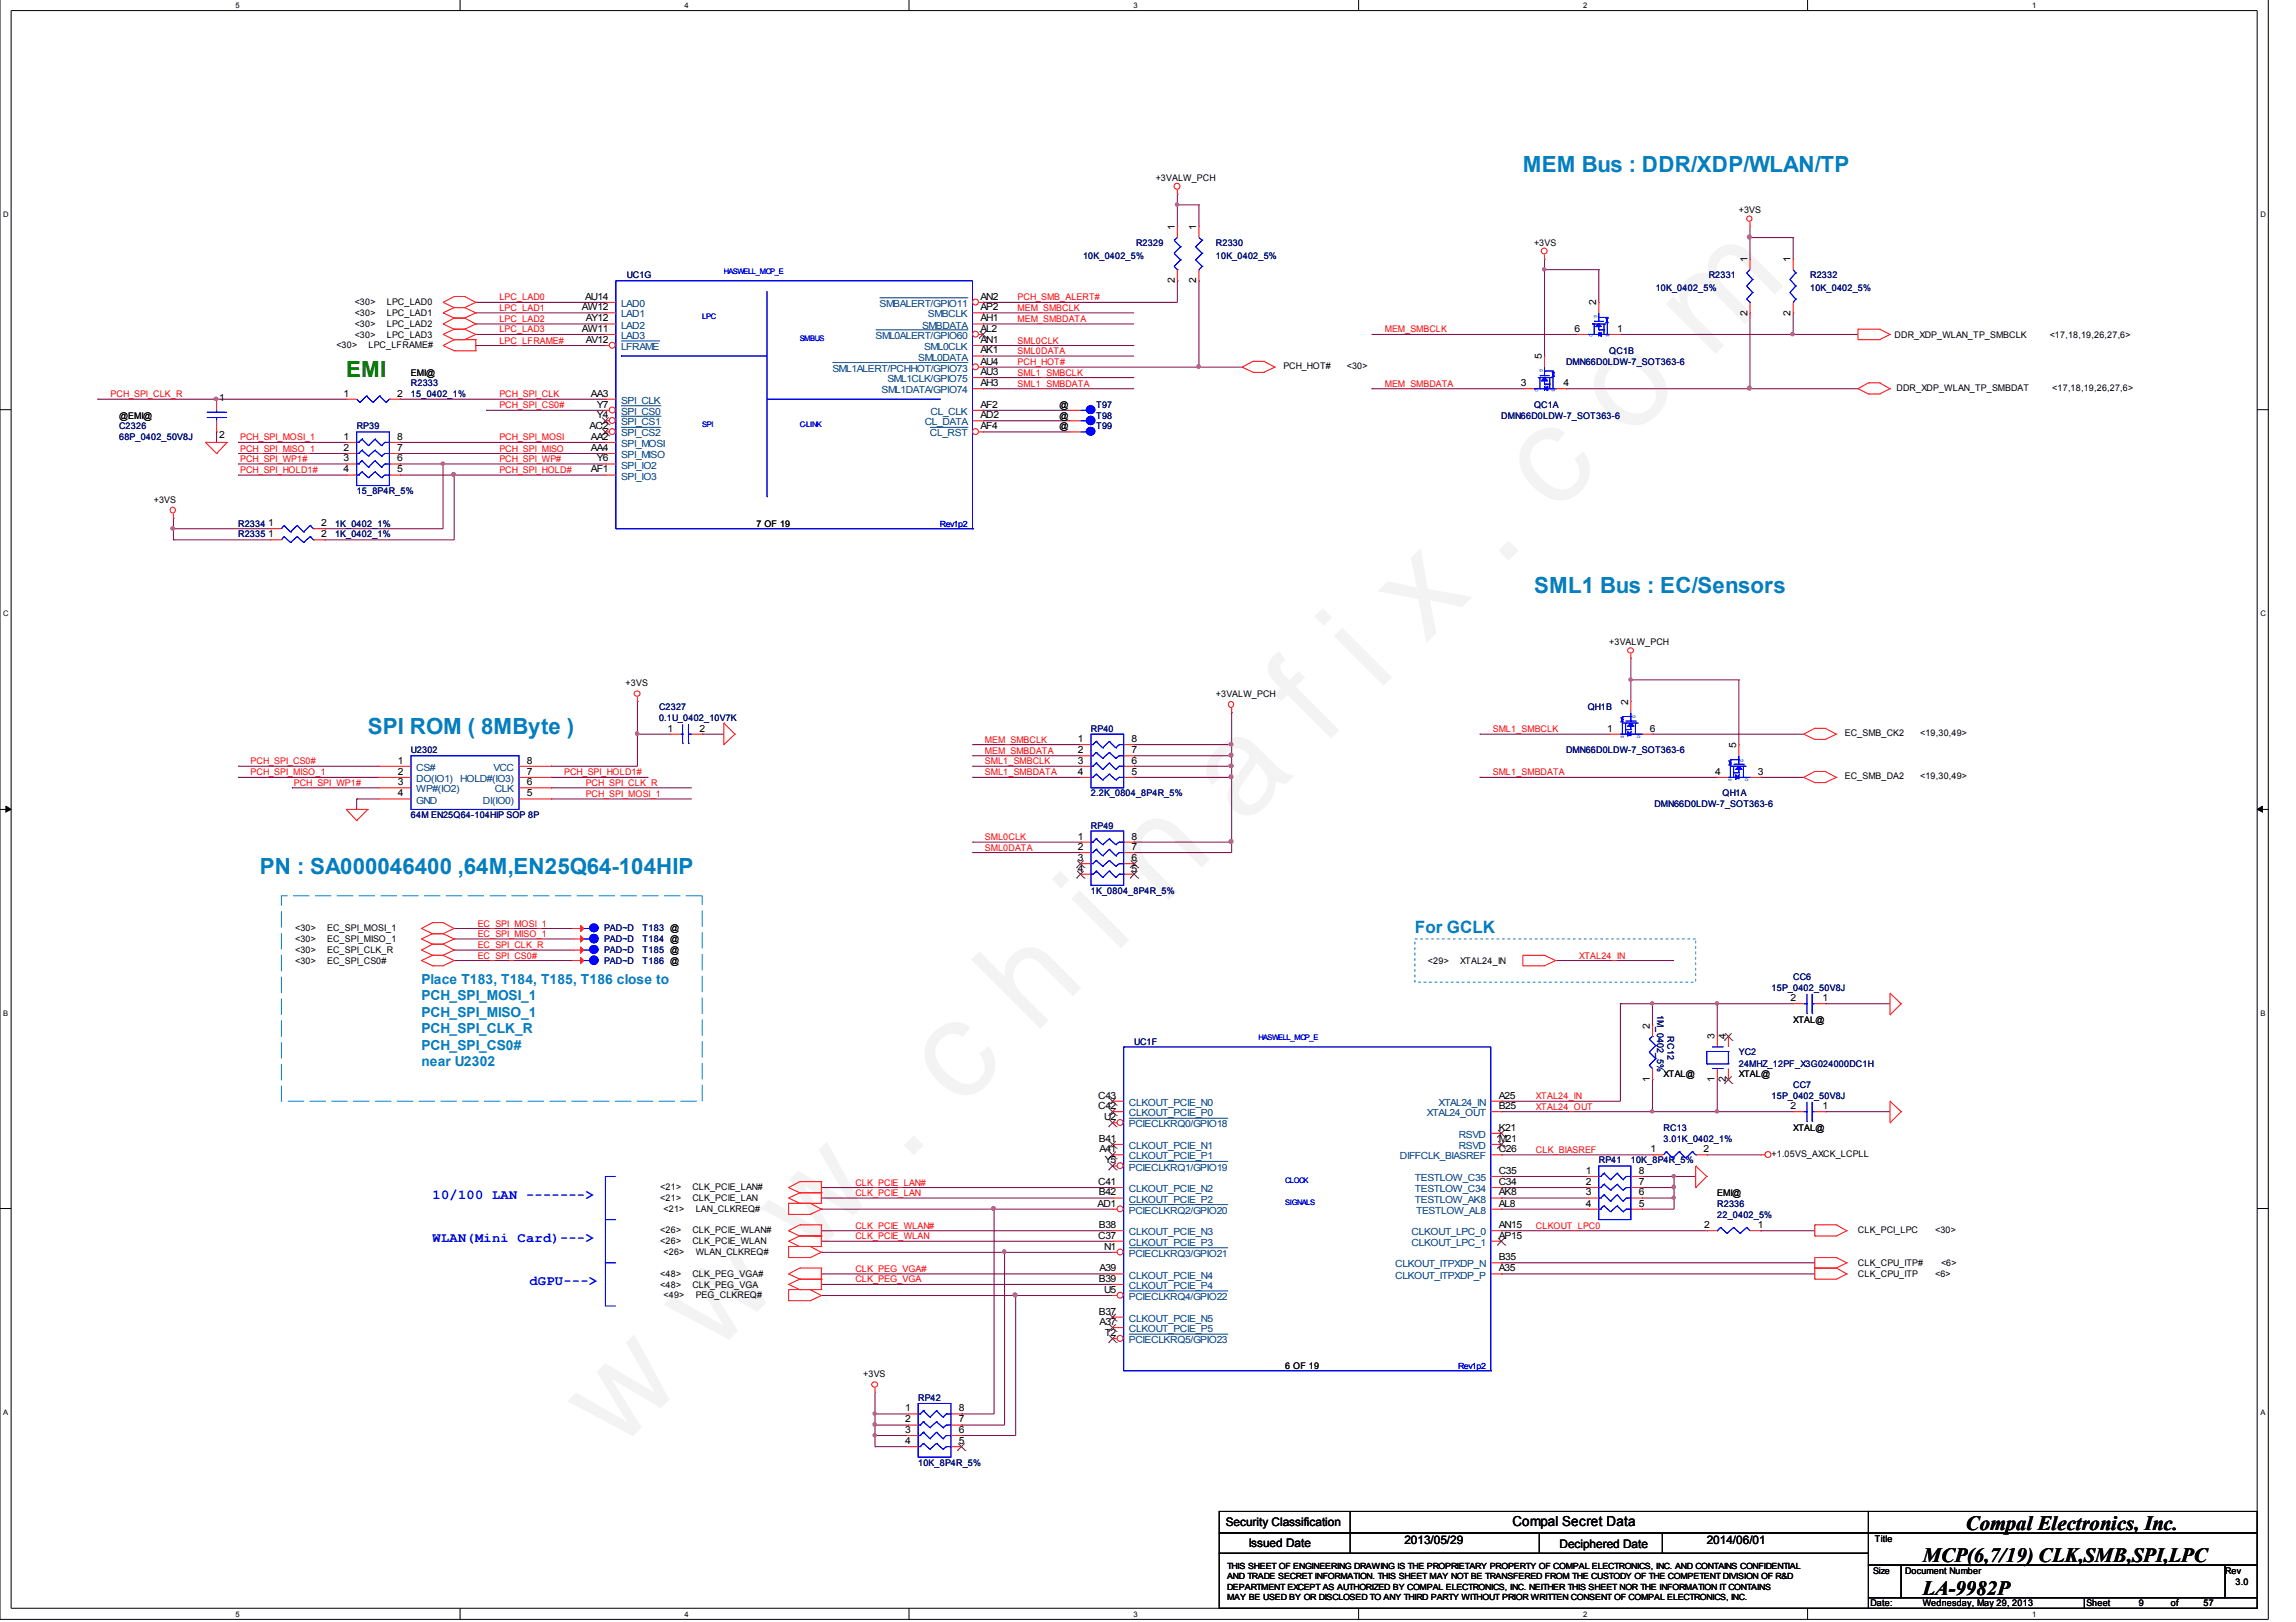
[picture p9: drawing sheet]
<svg xmlns="http://www.w3.org/2000/svg" width="297mm" height="210mm" viewBox="0 0 297 210" stroke-linecap="round" stroke-linejoin="round" font-family="sans-serif">
<defs><g id="words">
<text font-size="17.6" fill="#f0f" x="79.7" y="188" transform="rotate(-45 79.7 188)">w w w . c h i n a f i x . c o m</text>
<g font-size="2.9" fill="#0080c0">
<text x="197" y="22.3">MEM Bus : DDR/XDP/WLAN/TP</text>
<text x="198.5" y="76.7">SML1 Bus : EC/Sensors</text>
<text x="47.6" y="94.9">SPI ROM ( 8MByte )</text>
<text x="33.6" y="113">PN : SA000046400 ,64M,EN25Q64-104HIP</text>
</g>
<text font-size="2.9" fill="#008000" x="44.8" y="48.8">EMI</text>
<g font-size="2.6">
<text x="248.8" y="202.2">MCP(6,7/19) CLK,SMB,SPI,LPC</text>
<text x="254.3" y="198">Compal Electronics, Inc.</text>
<text x="248.8" y="206.4">LA-9982P</text>
</g>
<text font-size="2.2" fill="#0080c0" x="183" y="120.7">For GCLK</text>
<g font-size="1.8" fill="#0080c0">
<text x="54.5" y="127.4">Place T183, T184, T185, T186 close to</text>
<text x="54.5" y="129.5">PCH_SPI_MOSI_1</text>
<text x="54.5" y="131.6">PCH_SPI_MISO_1</text>
<text x="54.5" y="133.7">PCH_SPI_CLK_R</text>
<text x="54.5" y="135.8">PCH_SPI_CS0#</text>
<text x="54.5" y="137.9">near U2302</text>
</g>
<g font-size="1.8" fill="#00f">
<text x="56" y="155.1">10/100 LAN -------&gt;</text>
<text x="56" y="160.7">WLAN(Mini Card)---&gt;</text>
<text x="68.5" y="166.3">dGPU---&gt;</text>
</g>
<text font-size="1.8" x="195.7" y="197.5">Compal Secret Data</text>
<g font-size="1.5">
<text x="158.6" y="197.5">Security Classification</text>
<text x="161.5" y="200.2">Issued Date</text>
<text x="181.7" y="199.8">2013/05/29</text>
<text x="201.8" y="200.3">Deciphered Date</text>
<text x="220.8" y="199.8">2014/06/01</text>
</g>
<g font-size="1.3">
<text x="152" y="29.7" transform="rotate(-90 152 29.7)">1</text>
<text x="154.8" y="29.7" transform="rotate(-90 154.8 29.7)">1</text>
<text x="226.1" y="33.9" transform="rotate(-90 226.1 33.9)">1</text>
<text x="231.6" y="33.9" transform="rotate(-90 231.6 33.9)">1</text>
<text x="75.3" y="40.1">AW12</text>
<text x="75.7" y="38.8">AU14</text>
<text x="75.8" y="41.6">AY12</text>
<text x="126.8" y="41.6">AH1</text>
<text x="126.8" y="40.1">AP2</text>
<text x="126.8" y="38.8">AN2</text>
<text x="152" y="36.7" transform="rotate(-90 152 36.7)">2</text>
<text x="154.8" y="36.7" transform="rotate(-90 154.8 36.7)">2</text>
<text x="206.5" y="39.5" transform="rotate(-90 206.5 39.5)">2</text>
<text x="226.1" y="40.9" transform="rotate(-90 226.1 40.9)">2</text>
<text x="231.6" y="40.9" transform="rotate(-90 231.6 40.9)">2</text>
<text x="75.3" y="42.9">AW11</text>
<text x="75.8" y="44.4">AV12</text>
<text x="126.8" y="45.7">AK1</text>
<text x="126.8" y="44.4">AN1</text>
<text x="126.8" y="42.9">AL2</text>
<text x="126.8" y="47.2">AU4</text>
<text x="199.5" y="46.5" transform="rotate(-90 199.5 46.5)">5</text>
<text x="203.7" y="42.9">6</text>
<text x="209.2" y="42.9">1</text>
<text x="28.4" y="51.8">1</text>
<text x="44.4" y="51.3">1</text>
<text x="51.4" y="51.3">2</text>
<text x="76.5" y="51.3">AA3</text>
<text x="77.2" y="52.8">Y7</text>
<text x="126.8" y="50">AH3</text>
<text x="126.8" y="52.8">AF2</text>
<text x="126.8" y="48.5">AU3</text>
<text x="196.8" y="50">3</text>
<text x="202.3" y="50">4</text>
<text x="28.4" y="56.7">2</text>
<text x="44.4" y="56.9">1</text>
<text x="44.4" y="58.3">2</text>
<text x="44.4" y="59.7">3</text>
<text x="51.4" y="56.9">8</text>
<text x="51.4" y="58.3">7</text>
<text x="51.4" y="59.7">6</text>
<text x="76.3" y="55.6">AC2</text>
<text x="76.5" y="56.9">AA2</text>
<text x="76.5" y="58.3">AA4</text>
<text x="77.2" y="59.7">Y6</text>
<text x="77.2" y="54.1">Y4</text>
<text x="126.8" y="54.1">AD2</text>
<text x="126.8" y="55.6">AF4</text>
<text x="44.4" y="61.1">4</text>
<text x="51.4" y="61.1">5</text>
<text x="76.5" y="61.1">AF1</text>
<text x="34.7" y="68.1">1</text>
<text x="34.7" y="69.5">1</text>
<text x="41.6" y="68.1">2</text>
<text x="41.6" y="69.5">2</text>
<text x="86.4" y="94.7">1</text>
<text x="90.5" y="94.7">2</text>
<text x="207.9" y="94.7">1</text>
<text x="210.7" y="91.2" transform="rotate(-90 210.7 91.2)">2</text>
<text x="213.4" y="94.7">6</text>
<text x="51.5" y="98.8">1</text>
<text x="51.5" y="100.3">2</text>
<text x="51.5" y="101.6">3</text>
<text x="68.2" y="98.8">8</text>
<text x="68.2" y="101.6">6</text>
<text x="68.2" y="100.3">7</text>
<text x="139.4" y="96">1</text>
<text x="139.4" y="97.5">2</text>
<text x="139.4" y="98.8">3</text>
<text x="139.4" y="100.3">4</text>
<text x="146.4" y="96">8</text>
<text x="146.4" y="97.5">7</text>
<text x="146.4" y="98.8">6</text>
<text x="146.4" y="100.3">5</text>
<text x="221.9" y="100.3">4</text>
<text x="224.6" y="96.8" transform="rotate(-90 224.6 96.8)">5</text>
<text x="227.4" y="100.3">3</text>
<text x="51.5" y="103.1">4</text>
<text x="68.2" y="103.1">5</text>
<text x="139.4" y="108.6">1</text>
<text x="139.4" y="110">2</text>
<text x="139.4" y="111.4">3</text>
<text x="139.4" y="112.8">4</text>
<text x="146.4" y="108.6">8</text>
<text x="146.4" y="110">7</text>
<text x="146.4" y="111.4">6</text>
<text x="146.4" y="112.8">5</text>
<text x="231.6" y="129.6">2</text>
<text x="235.8" y="129.6">1</text>
<text x="213.4" y="133.1" transform="rotate(-90 213.4 133.1)">2</text>
<text x="221.8" y="134.5" transform="rotate(-90 221.8 134.5)">3</text>
<text x="223.3" y="134.5" transform="rotate(-90 223.3 134.5)">4</text>
<text x="142.1" y="143.5">C42</text>
<text x="142.1" y="142.2">C43</text>
<text x="193.9" y="142.2">A25</text>
<text x="193.9" y="143.5">B25</text>
<text x="213.4" y="140.1" transform="rotate(-90 213.4 140.1)">1</text>
<text x="221.8" y="140.1" transform="rotate(-90 221.8 140.1)">1</text>
<text x="223.3" y="140.1" transform="rotate(-90 223.3 140.1)">2</text>
<text x="231.6" y="143.5">2</text>
<text x="235.8" y="143.5">1</text>
<text x="142.2" y="147.8">B41</text>
<text x="142.2" y="149.1">A41</text>
<text x="142.8" y="145">U2</text>
<text x="193.9" y="149.1">C26</text>
<text x="193.9" y="146.3">K21</text>
<text x="193.9" y="147.8">M21</text>
<text x="213.5" y="149.1">1</text>
<text x="220.4" y="149.1">2</text>
<text x="142.1" y="153.3">C41</text>
<text x="142.2" y="154.7">B42</text>
<text x="142.9" y="150.6">Y5</text>
<text x="193.9" y="151.9">C35</text>
<text x="193.9" y="153.3">C34</text>
<text x="193.9" y="154.7">AK8</text>
<text x="205.1" y="151.9">1</text>
<text x="205.1" y="153.3">2</text>
<text x="205.1" y="154.7">3</text>
<text x="212" y="151.9">8</text>
<text x="212" y="153.3">7</text>
<text x="212" y="154.7">6</text>
<text x="142" y="156.1">AD1</text>
<text x="142.1" y="160.3">C37</text>
<text x="142.2" y="158.9">B38</text>
<text x="142.8" y="161.7">N1</text>
<text x="193.9" y="160.3">AP15</text>
<text x="193.9" y="158.9">AN15</text>
<text x="193.9" y="156.1">AL8</text>
<text x="205.1" y="156.1">4</text>
<text x="212" y="156.1">5</text>
<text x="220.5" y="158.9">2</text>
<text x="227.4" y="158.9">1</text>
<text x="142.2" y="165.9">B39</text>
<text x="142.2" y="164.5">A39</text>
<text x="142.8" y="167.3">U5</text>
<text x="193.9" y="164.5">A35</text>
<text x="193.9" y="163.1">B35</text>
<text x="142.2" y="170.1">B37</text>
<text x="142.2" y="171.5">A37</text>
<text x="142.9" y="172.9">T2</text>
<text x="117.1" y="182.6">1</text>
<text x="117.1" y="184.1">2</text>
<text x="117.1" y="185.4">3</text>
<text x="124" y="182.6">8</text>
<text x="124" y="184.1">7</text>
<text x="124" y="185.4">6</text>
<text x="117.1" y="186.9">4</text>
<text x="124" y="186.9">5</text>
</g>
<g font-size="1.3" fill="#004080">
<text x="80.3" y="39.7">LAD0</text>
<text x="80.3" y="41.1">LAD1</text>
<text x="113.8" y="39.7">SMBALERT/GPIO11</text>
<text x="120.1" y="41.1">SMBCLK</text>
<text x="80.3" y="42.5">LAD2</text>
<text x="80.3" y="43.9">LAD3</text>
<text x="80.3" y="45.3">LFRAME</text>
<text x="113.3" y="43.9">SML0ALERT/GPIO60</text>
<text x="118.8" y="46.7">SML0DATA</text>
<text x="119.3" y="42.5">SMBDATA</text>
<text x="119.5" y="45.3">SML0CLK</text>
<text x="80.3" y="53.7">SPI_CS0</text>
<text x="80.3" y="52.3">SPI_CLK</text>
<text x="107.7" y="48.1">SML1ALERT/PCHHOT/GPIO73</text>
<text x="114" y="50.9">SML1DATA/GPIO74</text>
<text x="114.8" y="49.5">SML1CLK/GPIO75</text>
<text x="120.4" y="53.7">CL_CLK</text>
<text x="80.3" y="55">SPI_CS1</text>
<text x="80.3" y="56.5">SPI_CS2</text>
<text x="80.3" y="57.8">SPI_MOSI</text>
<text x="80.3" y="59.3">SPI_MISO</text>
<text x="119.6" y="55">CL_DATA</text>
<text x="120.3" y="56.5">CL_RST</text>
<text x="80.3" y="60.6">SPI_IO2</text>
<text x="80.3" y="62.1">SPI_IO3</text>
<text x="53.8" y="99.8">CS#</text>
<text x="53.8" y="101.2">DO(IO1)</text>
<text x="59.5" y="101.2">HOLD#(IO3)</text>
<text x="63.8" y="99.8">VCC</text>
<text x="53.8" y="102.5">WP#(IO2)</text>
<text x="53.8" y="104">GND</text>
<text x="62.5" y="104">DI(IO0)</text>
<text x="64" y="102.5">CLK</text>
<text x="146" y="143.1">CLKOUT_PCIE_N0</text>
<text x="186.1" y="143.1">XTAL24_IN</text>
<text x="146" y="145.9">PCIECLKRQ0/GPIO18</text>
<text x="146" y="148.7">CLKOUT_PCIE_N1</text>
<text x="146" y="144.5">CLKOUT_PCIE_P0</text>
<text x="184.6" y="144.5">XTAL24_OUT</text>
<text x="188.7" y="147.2">RSVD</text>
<text x="188.7" y="148.7">RSVD</text>
<text x="146" y="150">CLKOUT_PCIE_P1</text>
<text x="146" y="151.5">PCIECLKRQ1/GPIO19</text>
<text x="146" y="154.3">CLKOUT_PCIE_N2</text>
<text x="146" y="155.6">CLKOUT_PCIE_P2</text>
<text x="181.1" y="150">DIFFCLK_BIASREF</text>
<text x="183" y="152.8">TESTLOW_C35</text>
<text x="183" y="154.3">TESTLOW_C34</text>
<text x="183" y="155.6">TESTLOW_AK8</text>
<text x="146" y="161.2">CLKOUT_PCIE_P3</text>
<text x="146" y="159.9">CLKOUT_PCIE_N3</text>
<text x="146" y="157.1">PCIECLKRQ2/GPIO20</text>
<text x="182.6" y="161.2">CLKOUT_LPC_1</text>
<text x="182.6" y="159.9">CLKOUT_LPC_0</text>
<text x="183.2" y="157.1">TESTLOW_AL8</text>
<text x="146" y="165.5">CLKOUT_PCIE_N4</text>
<text x="146" y="166.8">CLKOUT_PCIE_P4</text>
<text x="146" y="162.7">PCIECLKRQ3/GPIO21</text>
<text x="180.5" y="165.5">CLKOUT_ITPXDP_P</text>
<text x="180.5" y="164">CLKOUT_ITPXDP_N</text>
<text x="146" y="173.8">PCIECLKRQ5/GPIO23</text>
<text x="146" y="172.4">CLKOUT_PCIE_P5</text>
<text x="146" y="171">CLKOUT_PCIE_N5</text>
<text x="146" y="168.2">PCIECLKRQ4/GPIO22</text>
</g>
<g font-size="1.2">
<text x="149.5" y="23.5">+3VALW_PCH</text>
<text x="225" y="27.6">+3VS</text>
<text x="198.5" y="31.8">+3VS</text>
<text x="45.9" y="39.5">&lt;30&gt;</text>
<text x="45.9" y="40.9">&lt;30&gt;</text>
<text x="50" y="39.5">LPC_LAD0</text>
<text x="50" y="40.9">LPC_LAD1</text>
<text x="43.5" y="45.1">&lt;30&gt;</text>
<text x="45.9" y="42.3">&lt;30&gt;</text>
<text x="45.9" y="43.7">&lt;30&gt;</text>
<text x="47.7" y="45.1">LPC_LFRAME#</text>
<text x="50" y="42.3">LPC_LAD2</text>
<text x="50" y="43.7">LPC_LAD3</text>
<text x="166" y="47.8">PCH_HOT#</text>
<text x="174.2" y="47.8">&lt;30&gt;</text>
<text x="245.1" y="43.7">DDR_XDP_WLAN_TP_SMBCLK</text>
<text x="265.2" y="43.7">&lt;17,18,19,26,27,6&gt;</text>
<text x="53.2" y="48.6">EMI@</text>
<text x="137.1" y="52.8">@</text>
<text x="245.4" y="50.6">DDR_XDP_WLAN_TP_SMBDAT</text>
<text x="265.5" y="50.6">&lt;17,18,19,26,27,6&gt;</text>
<text x="15.4" y="54.2">@EMI@</text>
<text x="137.1" y="54.2">@</text>
<text x="137.1" y="55.6">@</text>
<text x="19.9" y="65">+3VS</text>
<text x="97.9" y="68.2">7 OF 19</text>
<text x="208.2" y="83.5">+3VALW_PCH</text>
<text x="80.9" y="88.8">+3VS</text>
<text x="157.3" y="90.2">+3VALW_PCH</text>
<text x="238.7" y="95.3">EC_SMB_CK2</text>
<text x="248.4" y="95.3">&lt;19,30,49&gt;</text>
<text x="238.7" y="100.9">EC_SMB_DA2</text>
<text x="248.4" y="100.9">&lt;19,30,49&gt;</text>
<text x="38.2" y="121.9">&lt;30&gt;</text>
<text x="38.2" y="120.5">&lt;30&gt;</text>
<text x="38.2" y="124.7">&lt;30&gt;</text>
<text x="38.2" y="123.3">&lt;30&gt;</text>
<text x="42.3" y="121.9">EC_SPI_MISO_1</text>
<text x="42.3" y="120.5">EC_SPI_MOSI_1</text>
<text x="42.3" y="124.7">EC_SPI_CS0#</text>
<text x="42.3" y="123.3">EC_SPI_CLK_R</text>
<text x="184.7" y="124.7">&lt;29&gt;</text>
<text x="188.9" y="124.7">XTAL24_IN</text>
<text x="232" y="132.4">XTAL@</text>
<text x="215.2" y="139.4">XTAL@</text>
<text x="225" y="139.4">XTAL@</text>
<text x="229.2" y="149.7">+1.05VS_AXCK_LCPLL</text>
<text x="232" y="146.4">XTAL@</text>
<text x="85.4" y="155.5">&lt;21&gt;</text>
<text x="85.4" y="154">&lt;21&gt;</text>
<text x="89.6" y="155.5">CLK_PCIE_LAN</text>
<text x="89.6" y="154">CLK_PCIE_LAN#</text>
<text x="222.2" y="154.8">EMI@</text>
<text x="85.4" y="161.1">&lt;26&gt;</text>
<text x="85.4" y="159.6">&lt;26&gt;</text>
<text x="85.9" y="156.8">&lt;21&gt;</text>
<text x="89.6" y="161.1">CLK_PCIE_WLAN</text>
<text x="89.6" y="159.6">CLK_PCIE_WLAN#</text>
<text x="90" y="156.8">LAN_CLKREQ#</text>
<text x="240.4" y="159.6">CLK_PCI_LPC</text>
<text x="250.4" y="159.6">&lt;30&gt;</text>
<text x="85.4" y="166.6">&lt;48&gt;</text>
<text x="85.4" y="165.2">&lt;48&gt;</text>
<text x="85.9" y="162.4">&lt;26&gt;</text>
<text x="85.9" y="168">&lt;49&gt;</text>
<text x="89.6" y="166.6">CLK_PEG_VGA</text>
<text x="89.6" y="165.2">CLK_PEG_VGA#</text>
<text x="90" y="162.4">WLAN_CLKREQ#</text>
<text x="90" y="168">PEG_CLKREQ#</text>
<text x="240.4" y="163.8">CLK_CPU_ITP#</text>
<text x="240.4" y="165.2">CLK_CPU_ITP</text>
<text x="250.4" y="165.2">&lt;6&gt;</text>
<text x="251.1" y="163.8">&lt;6&gt;</text>
<text x="111.7" y="178.2">+3VS</text>
<text x="166.3" y="177.1">6 OF 19</text>
<text x="242.3" y="203.6">Size</text>
<text x="242.6" y="199.6">Title</text>
<text x="246.5" y="203.6">Document Number</text>
<text x="287.9" y="203.6">Rev</text>
<text x="242" y="207.9">Date:</text>
<text x="248.8" y="207.9">Wednesday, May 29, 2013</text>
<text x="269.9" y="207.9">Sheet</text>
<text x="276.7" y="207.9">9</text>
<text x="280.8" y="207.9">of</text>
<text x="285.1" y="207.9">57</text>
<text x="289.2" y="205.1">3.0</text>
</g>
<g font-size="1.2" fill="#000080">
<text x="81.1" y="36">UC1G</text>
<text x="140.1" y="33.5">10K_0402_5%</text>
<text x="147" y="31.8">R2329</text>
<text x="157.3" y="31.8">R2330</text>
<text x="157.3" y="33.5">10K_0402_5%</text>
<text x="221.1" y="36">R2331</text>
<text x="234.2" y="36">R2332</text>
<text x="214.2" y="37.7">10K_0402_5%</text>
<text x="234.2" y="37.7">10K_0402_5%</text>
<text x="202.6" y="47.2">DMN66D0LDW-7_SOT363-6</text>
<text x="208.2" y="45.8">QC1B</text>
<text x="53.2" y="50">R2333</text>
<text x="53.2" y="51.4">15_0402_1%</text>
<text x="141.8" y="52.8">T97</text>
<text x="198.5" y="52.8">QC1A</text>
<text x="15.4" y="55.6">C2326</text>
<text x="15.4" y="57">68P_0402_50V8J</text>
<text x="46.1" y="55.6">RP39</text>
<text x="141.8" y="54.2">T98</text>
<text x="141.8" y="55.6">T99</text>
<text x="194.2" y="54.2">DMN66D0LDW-7_SOT363-6</text>
<text x="46.1" y="63.9">15_8P4R_5%</text>
<text x="30.8" y="68.2">R2334</text>
<text x="30.8" y="69.5">R2335</text>
<text x="43.3" y="68.2">1K_0402_1%</text>
<text x="43.3" y="69.5">1K_0402_1%</text>
<text x="85.3" y="91.9">C2327</text>
<text x="85.3" y="93.3">0.1U_0402_10V7K</text>
<text x="141.1" y="94.7">RP40</text>
<text x="205.4" y="91.9">QH1B</text>
<text x="53.2" y="97.5">U2302</text>
<text x="202.6" y="97.5">DMN66D0LDW-7_SOT363-6</text>
<text x="53.2" y="105.8">64M EN25Q64-104HIP SOP 8P</text>
<text x="141.1" y="103.1">2.2K_0804_8P4R_5%</text>
<text x="141.1" y="107.3">RP49</text>
<text x="214" y="104.5">DMN66D0LDW-7_SOT363-6</text>
<text x="222.8" y="103.1">QH1A</text>
<text x="141.1" y="115.7">1K_0804_8P4R_5%</text>
<text x="78.1" y="121.9">PAD~D</text>
<text x="78.1" y="120.5">PAD~D</text>
<text x="78.1" y="124.7">PAD~D</text>
<text x="78.1" y="123.3">PAD~D</text>
<text x="83.1" y="121.9">T184 @</text>
<text x="83.1" y="120.5">T183 @</text>
<text x="83.1" y="124.7">T186 @</text>
<text x="83.1" y="123.3">T185 @</text>
<text x="214.4" y="131.3" transform="rotate(90 214.4 131.3)">1M_0402_5%</text>
<text x="229.2" y="128.2">15P_0402_50V8J</text>
<text x="232" y="126.8">CC6</text>
<text x="146.7" y="135.2">UC1F</text>
<text x="215.7" y="134.1" transform="rotate(90 215.7 134.1)">RC12</text>
<text x="225" y="136.6">YC2</text>
<text x="225" y="138">24MHZ_12PF_X3G024000DC1H</text>
<text x="229.2" y="142.2">15P_0402_50V8J</text>
<text x="232" y="140.8">CC7</text>
<text x="215.2" y="146.4">RC13</text>
<text x="215.2" y="147.8">3.01K_0402_1%</text>
<text x="206.8" y="150.6">RP41</text>
<text x="211" y="150.6">10K_8P4R_5%</text>
<text x="222.2" y="156.1">R2336</text>
<text x="222.2" y="157.6">22_0402_5%</text>
<text x="118.8" y="181.3">RP42</text>
<text x="118.8" y="189.7">10K_8P4R_5%</text>
</g>
<g font-size="1.2" fill="#f00">
<text x="64.6" y="40.2">LPC_LAD1</text>
<text x="64.6" y="41.7">LPC_LAD2</text>
<text x="64.6" y="38.9">LPC_LAD0</text>
<text x="131.7" y="40.2">MEM_SMBCLK</text>
<text x="131.7" y="41.7">MEM_SMBDATA</text>
<text x="131.7" y="38.9">PCH_SMB_ALERT#</text>
<text x="64.6" y="43">LPC_LAD3</text>
<text x="64.6" y="44.5">LPC_LFRAME#</text>
<text x="131.7" y="44.5">SML0CLK</text>
<text x="131.7" y="45.8">SML0DATA</text>
<text x="131.7" y="47.3">PCH_HOT#</text>
<text x="179.2" y="43">MEM_SMBCLK</text>
<text x="14.3" y="51.4">PCH_SPI_CLK_R</text>
<text x="64.6" y="51.4">PCH_SPI_CLK</text>
<text x="64.6" y="52.8">PCH_SPI_CS0#</text>
<text x="131.7" y="48.6">SML1_SMBCLK</text>
<text x="131.7" y="50.1">SML1_SMBDATA</text>
<text x="179.2" y="50.1">MEM_SMBDATA</text>
<text x="31.1" y="57">PCH_SPI_MOSI_1</text>
<text x="31.1" y="58.4">PCH_SPI_MISO_1</text>
<text x="31.1" y="59.8">PCH_SPI_WP1#</text>
<text x="64.6" y="57">PCH_SPI_MOSI</text>
<text x="64.6" y="58.4">PCH_SPI_MISO</text>
<text x="64.6" y="59.8">PCH_SPI_WP#</text>
<text x="31.1" y="61.2">PCH_SPI_HOLD1#</text>
<text x="64.6" y="61.2">PCH_SPI_HOLD#</text>
<text x="193.1" y="94.8">SML1_SMBCLK</text>
<text x="32.4" y="100.3">PCH_SPI_MISO_1</text>
<text x="32.4" y="98.9">PCH_SPI_CS0#</text>
<text x="38" y="101.7">PCH_SPI_WP1#</text>
<text x="73" y="100.3">PCH_SPI_HOLD1#</text>
<text x="75.8" y="101.7">PCH_SPI_CLK_R</text>
<text x="127.4" y="96.1">MEM_SMBCLK</text>
<text x="127.4" y="97.6">MEM_SMBDATA</text>
<text x="127.4" y="98.9">SML1_SMBCLK</text>
<text x="127.4" y="100.3">SML1_SMBDATA</text>
<text x="193.1" y="100.3">SML1_SMBDATA</text>
<text x="75.8" y="103.1">PCH_SPI_MOSI_1</text>
<text x="127.4" y="108.7">SML0CLK</text>
<text x="127.4" y="110.1">SML0DATA</text>
<text x="61.8" y="119.9">EC_SPI_MOSI_1</text>
<text x="61.8" y="121.3">EC_SPI_MISO_1</text>
<text x="61.8" y="124.1">EC_SPI_CS0#</text>
<text x="61.8" y="122.7">EC_SPI_CLK_R</text>
<text x="204.3" y="124.1">XTAL24_IN</text>
<text x="198.7" y="143.6">XTAL24_OUT</text>
<text x="198.7" y="142.3">XTAL24_IN</text>
<text x="198.7" y="149.2">CLK_BIASREF</text>
<text x="110.7" y="153.4">CLK_PCIE_LAN#</text>
<text x="110.7" y="154.8">CLK_PCIE_LAN</text>
<text x="110.7" y="159">CLK_PCIE_WLAN#</text>
<text x="110.7" y="160.4">CLK_PCIE_WLAN</text>
<text x="198.7" y="159">CLKOUT_LPC0</text>
<text x="110.7" y="164.6">CLK_PEG_VGA#</text>
<text x="110.7" y="166">CLK_PEG_VGA</text>
</g>
<g font-size="1.1" fill="#00f">
<text x="121.6" y="68.2">Rev1p2</text>
<text x="188.6" y="177.1">Rev1p2</text>
</g>
<g font-size="1.1">
<text x="158.7" y="203">THIS SHEET OF ENGINEERING DRAWING IS THE PROPRIETARY PROPERTY OF COMPAL ELECTRONICS, INC. AND CONTAINS CONFIDENTIAL</text>
<text x="158.7" y="204.4">AND TRADE SECRET INFORMATION. THIS SHEET MAY NOT BE TRANSFERED FROM THE CUSTODY OF THE COMPETENT DIVISION OF R&amp;D</text>
<text x="158.7" y="205.8">DEPARTMENT EXCEPT AS AUTHORIZED BY COMPAL ELECTRONICS, INC. NEITHER THIS SHEET NOR THE INFORMATION IT CONTAINS</text>
<text x="158.7" y="207.1">MAY BE USED BY OR DISCLOSED TO ANY THIRD PARTY WITHOUT PRIOR WRITTEN CONSENT OF COMPAL ELECTRONICS, INC.</text>
</g>
<g font-size="1">
<text x="30.5" y="1">5</text>
<text x="88.6" y="1">4</text>
<text x="146.6" y="1">3</text>
<text x="204.8" y="1">2</text>
<text x="262.9" y="1">1</text>
<text x=".4" y="28">D</text>
<text x="292.4" y="28">D</text>
<text x=".4" y="79.7">C</text>
<text x="292.4" y="79.7">C</text>
<text x=".4" y="131.4">B</text>
<text x="292.4" y="131.4">B</text>
<text x=".4" y="183.1">A</text>
<text x="292.4" y="183.1">A</text>
<text x="30.5" y="209.2">5</text>
<text x="88.6" y="209.2">4</text>
<text x="146.6" y="209.2">3</text>
<text x="204.8" y="209.2">2</text>
<text x="262.9" y="209.2">1</text>
</g>
<g font-size="1" fill="#00f">
<text x="93.6" y="35.5">HASWELL_MCP_E</text>
<text x="90.8" y="41.3">LPC</text>
<text x="103.5" y="44.1">SMBUS</text>
<text x="90.8" y="55.3">SPI</text>
<text x="103.5" y="55.3">C-LINK</text>
<text x="162.8" y="134.6">HASWELL_MCP_E</text>
<text x="166.3" y="153.1">CLOCK</text>
<text x="166.3" y="155.9">SIGNALS</text>
</g>
<g font-size=".7" fill="#00f">
<text x="206.2" y="40.7" transform="rotate(90 206.2 40.7)">G</text>
<text x="199.2" y="47.8" transform="rotate(90 199.2 47.8)">G</text>
<text x="205.7" y="43.3" transform="rotate(90 205.7 43.3)">D</text>
<text x="207.8" y="43.3" transform="rotate(90 207.8 43.3)">S</text>
<text x="198.6" y="50.3" transform="rotate(90 198.6 50.3)">D</text>
<text x="200.7" y="50.3" transform="rotate(90 200.7 50.3)">S</text>
<text x="210.1" y="95.5" transform="rotate(-90 210.1 95.5)">S</text>
<text x="211.6" y="93" transform="rotate(-90 211.6 93)">G</text>
<text x="212.2" y="95.5" transform="rotate(-90 212.2 95.5)">D</text>
<text x="224" y="101.1" transform="rotate(-90 224 101.1)">S</text>
<text x="225.6" y="98.6" transform="rotate(-90 225.6 98.6)">G</text>
<text x="226.1" y="101.1" transform="rotate(-90 226.1 101.1)">D</text>
</g>
</g></defs>
<path d="M0 -.1v209.7h293.5v-209.7M1.4 1.4h290.6v206.7h-290.6z" fill="none" stroke="#000" stroke-width=".13"/>
<g fill="#fff">
<path d="M30.5 .2h.4v1h-.4z"/>
<path d="M30.5 208.4h.4v1h-.4z"/>
</g>
<path d="M59.5 -.1v1.5M59.5 208.1v1.5" fill="none" stroke="#000" stroke-width=".13"/>
<g fill="#fff">
<path d="M88.6 .2h.4v1h-.4z"/>
<path d="M88.6 208.4h.4v1h-.4z"/>
</g>
<path d="M117.6 -.1v1.5M117.6 208.1v1.5" fill="none" stroke="#000" stroke-width=".13"/>
<g fill="#fff">
<path d="M146.6 .2h.5v1h-.5z"/>
<path d="M146.6 208.4h.5v1h-.5z"/>
</g>
<path d="M175.8 -.1v1.5M175.8 208.1v1.5" fill="none" stroke="#000" stroke-width=".13"/>
<g fill="#fff">
<path d="M204.8 .2h.4v1h-.4z"/>
<path d="M204.8 208.4h.4v1h-.4z"/>
</g>
<path d="M233.8 -.1v1.5M233.8 208.1v1.5" fill="none" stroke="#000" stroke-width=".13"/>
<g fill="#fff">
<path d="M262.9 .2h.4v1h-.4z"/>
<path d="M262.9 208.4h.4v1h-.4z"/>
<path d="M.4 27.2h.5v1h-.5z"/>
<path d="M292.4 27.2h.5v1h-.5z"/>
<path d="M.4 78.8h.5v1.1h-.5z"/>
<path d="M292.4 78.8h.5v1.1h-.5z"/>
</g>
<path d="M0 53h1.4M292 53h1.5" fill="none" stroke="#000" stroke-width=".13"/>
<g fill="#fff">
<path d="M.4 130.6h.5v1h-.5z"/>
<path d="M292.4 130.6h.5v1h-.5z"/>
</g>
<path d="M0 104.7h1.4M292 104.7h1.5" fill="none" stroke="#000" stroke-width=".13"/>
<path d="M.8 104.3l.6 .4-.6 .4zM292 104.7l.7-.4v.8z" fill="#000" stroke="#000" stroke-width=".13"/>
<g fill="#fff">
<path d="M.4 182.2h.5v1h-.5z"/>
<path d="M292.4 182.2h.5v1h-.5z"/>
</g>
<g fill="none" stroke="#000" stroke-width=".13">
<path d="M0 156.4h1.4M292 156.4h1.5M157.7 195.6h84v2.8h-84zM157.7 198.4h84v2.6h-84zM174.7 198.4h.1M174.7 195.6v5.4M199.1 198.4v2.6M215.1 198.4v2.6M241.7 195.6h50.3v2.8h-50.3zM241.7 198.4h50.3v4.1h-50.3zM157.7 201h84v7.1h-84zM174.7 201h.1"/>
<path d="M199.1 201h.1M215.1 201h.1M241.7 202.5h4.3v4.3h-4.3zM241.7 206.8h28v1.3h-28zM246 202.5h41.9v4.3h-41.9zM269.7 206.8h22.3v1.3h-22.3zM287.9 202.5h4.1v4.3h-4.1z"/>
</g>
<path d="M36.4 115.9h54.4v26.6h-54.4z" fill="none" stroke="#0080ff" stroke-width=".13" stroke-dasharray="2.1 .7" stroke-linecap="butt"/>
<path d="M183 121.5h36.4v5.6h-36.4z" fill="none" stroke="#0080ff" stroke-width=".13" stroke-dasharray=".4 .4 .4 .4 .4 .4 .4 .4" stroke-linecap="butt"/>
<g fill="none" stroke="#800040" stroke-width=".13">
<path d="M61.6 39.1h.1M61.6 39.1h16.7M12.6 51.7h.1M12.6 51.7h32.2M28 51.7h.1M28 55.9h.1M28 55.9v1.3M30.8 57.2h.1M30.8 58.7h.1M30.8 57.2h14M30.8 58.7h14M51.7 51.7h.1"/>
<path d="M51.7 57.2h.1M51.7 58.7h.1M51.7 51.7h26.6M51.7 57.2h26.6M51.7 58.7h26.6M61.6 43.3h.1M61.6 40.5h.1M61.6 44.7h.1M61.6 41.9h.1M61.6 43.3h16.7M61.6 40.5h16.7M61.6 44.7h16.7"/>
<path d="M61.6 41.9h16.7M62.9 53.1h15.4M62.9 53.1h.1M226.4 50.3h14M232 43.3h8.4M22.4 67.1h.1M22.4 68.4h.1M22.4 69.9h.1M22.4 67.1v2.8M22.4 69.9h12.6M22.4 68.4h12.6M30.8 60h.1"/>
<path d="M30.8 61.5h.1M30.8 60h14M30.8 61.5h14M42 69.9h.1M42 68.4h.1M51.7 60h26.6M51.7 61.5h26.6M51.7 60h.1M51.7 61.5h.1M57.3 60h.1M57.3 60v8.4h-15.3M58.8 61.5h.1"/>
<path d="M58.8 61.5v8.4h-16.8M30.8 99.2h.1M30.8 99.2h18.1M30.8 100.6h.1M30.8 100.6h18.1M37.8 102h.1M37.8 102h11.1M46.1 103.4h2.8M46.1 103.4h.1M46.1 103.4v1.3M191.4 100.6h30.8M58.8 121.5h.1"/>
<path d="M58.8 120.2h.1M58.8 124.3h.1M58.8 123h.1M58.8 121.5h15.3M58.8 120.2h15.3M58.8 124.3h15.3M58.8 123h15.3M236.1 129.9h8.4M106.3 153.7h37.6M106.3 155h37.6M106.3 159.3h37.6M236.1 143.9h8.4"/>
<path d="M106.3 164.9h37.6M106.3 166.2h37.6M106.3 160.6h37.6M194.2 163.4h40.6M194.2 164.9h40.6"/>
</g>
<g fill="#f0f" stroke="#f0f" stroke-width=".13">
<path d="M27.8 51.5h.3l.1 .1-.1 .2h-.3l-.1-.2z" fill-rule="evenodd"/>
<path d="M22.2 68.2h.3l.1 .2-.1 .1h-.3l-.1-.1z" fill-rule="evenodd"/>
<path d="M27.8 51.5h.3l.1 .1-.1 .2h-.3l-.1-.2z" fill-rule="evenodd"/>
<path d="M22.2 68.2h.3l.1 .2-.1 .1h-.3l-.1-.1z" fill-rule="evenodd"/>
<circle cx="57.3" cy="60" r=".21"/>
<circle cx="58.7" cy="61.4" r=".25"/>
</g>
<g fill="none" stroke="#f00" stroke-width=".13">
<path d="M57.3 39.1h.1M57.3 39.1l1.5 .7M58.8 39.8h1.3M58.8 38.4h1.3M58.8 39.8h.1M58.8 38.4h.1M58.8 38.4l-1.5 .7M58.8 39.8l-1.5 .7M60.1 39.8h.1M60.1 38.4h.1M60.1 38.4l1.5 .7M60.1 39.8l1.5 .7"/>
<path d="M61.6 39.1l-1.5 .7M61.6 39.1h.1M26.6 57.2h.1M26.6 57.2h2.8M26.6 57.2l1.4 1.5M28 58.7h.1M28 51.7h.1M28 55.9h.1M28 51.7v1.4M28 54.5v1.4M29.4 57.2h.1M29.4 57.2l-1.4 1.5"/>
<path d="M44.8 57.2h.1M44.8 58.7h.1M44.8 51.7h.1M44.8 57.2h1.3M44.8 58.7h1.3M44.8 51.7h1.3M50.4 57.2h1.3M50.4 58.7h1.3M50.4 51.7h1.3M51.7 57.2h.1M51.7 58.7h.1M51.7 51.7h.1"/>
<path d="M57.3 40.5h.1M57.3 41.9h.1M57.3 43.3h.1M57.3 44.7h.1M57.3 40.5l1.5 .7M57.3 41.9l1.5 .7M57.3 43.3l1.5 .7M57.3 44.7l1.5 .7M58.8 41.2h1.3M58.8 42.6h1.3M58.8 44l-1.5 .7M58.8 45.4h2.8"/>
<path d="M58.8 41.2h.1M58.8 42.6h.1M58.8 44h.1M58.8 45.4h.1M58.8 41.2l-1.5 .7M58.8 44h2.8M58.8 42.6l-1.5 .7M60.1 41.2h.1M60.1 42.6h.1M60.1 44h.1M60.1 41.2l1.5 .7M60.1 42.6l1.5 .7"/>
<path d="M61.6 40.5l-1.5 .7M61.6 41.9l-1.5 .7M61.6 43.3l-1.5 .7M61.6 40.5h.1M61.6 41.9h.1M61.6 43.3h.1M61.6 44h.1M61.6 45.4h.1M61.6 44v1.4M240.4 50.3h.1M240.4 42.6h.1M240.4 44h.1"/>
<path d="M240.4 44h2.8M240.4 42.6v1.4M240.4 50.3l1.3 .7M240.4 42.6h2.8M241.7 49.5l-1.3 .8M241.7 51h.1M241.7 49.5h.1M241.7 49.5h1.5M241.7 51h1.5M243.2 42.6l1.3 .7M243.2 51h.1M243.2 49.5h.1"/>
<path d="M243.2 42.6h.1M243.2 44h.1M243.2 49.5l1.3 .8M244.5 50.3h.1M244.5 43.3h.1M244.5 50.3l-1.3 .7M244.5 43.3l-1.3 .7M22.4 67.1h.1M22.4 66.5v.6M35 68.4h1.4M35 69.9h1.4M35 68.4h.1"/>
<path d="M35 69.9h.1M40.6 68.4h1.4M40.6 69.9h1.4M42 68.4h.1M42 69.9h.1M44.8 60h.1M44.8 61.5h.1M44.8 60h1.3M44.8 61.5h1.3M50.4 60h1.3M50.4 61.5h1.3M51.7 60h.1"/>
<path d="M51.7 61.5h.1M48.9 99.2h.1M48.9 99.2h4.3M67.1 99.2h4.2M236.1 94.2l1.5 .8M236.1 99.8l1.5 .8M237.6 95l-1.5 .7M237.6 95h.1M44.8 104.7h.1M44.8 104.7l1.3 1.5M44.8 104.7h2.8M46.1 106.2h.1"/>
<path d="M47.6 104.7l-1.5 1.5M47.6 104.7h.1M48.9 100.6h.1M48.9 102h.1M48.9 103.4h.1M48.9 100.6h4.3M48.9 102h4.3M48.9 103.4h4.3M56 119.4h1.3M56 119.4h.1M56 119.4l-1.5 .8M57.3 119.4h.1"/>
<path d="M57.3 119.4l1.5 .8M67.1 100.6h4.2M67.1 102h4.2M67.1 103.4h4.2M237.6 100.6l-1.5 .7M237.6 100.6h.1M54.5 121.5h.1M54.5 120.2h.1M54.5 124.3h.1M54.5 123h.1M54.5 121.5l1.5 .7M54.5 120.2l1.5 .6"/>
<path d="M54.5 124.3l1.5 .7M54.5 123l1.5 .6M56 122.2h1.3M56 120.8h1.3M56 123.6h1.3M56 122.2h.1M56 120.8h.1M56 125h.1M56 123.6h.1M56 120.8l-1.5 .7M56 125h1.3M56 123.6l-1.5 .7"/>
<path d="M56 122.2l-1.5 .8M57.3 122.2h.1M57.3 120.8h.1M57.3 125h.1M57.3 123.6h.1M57.3 120.8l1.5 .7M57.3 123.6l1.5 .7M57.3 122.2l1.5 .8M58.8 121.5l-1.5 .7M58.8 120.2l-1.5 .6M58.8 124.3l-1.5 .7M58.8 123l-1.5 .6"/>
<path d="M58.8 121.5h.1M58.8 120.2h.1M58.8 124.3h.1M58.8 123h.1M244.5 131.3h.1M244.5 128.5h.1M244.5 128.5v2.8M244.5 128.5l1.5 1.4M246 129.9l-1.5 1.4M246 129.9h.1M234.8 158.5h2.8M234.8 159.9h2.8"/>
<path d="M237.6 158.5h.1M237.6 159.9h.1M237.6 158.5l1.3 .8M238.9 159.3l-1.3 .6M238.9 159.3h.1M244.5 145.3h.1M244.5 142.5h.1M244.5 142.5v2.8M244.5 142.5l1.5 1.4M246 143.9l-1.5 1.4M246 143.9h.1M234.8 162.7h2.8"/>
<path d="M234.8 164.1h2.8M234.8 165.5h2.8M237.6 162.7h.1M237.6 164.1h.1M237.6 165.5h.1M237.6 162.7l1.3 .7M237.6 164.1l1.3 .8M238.9 163.4l-1.3 .7M238.9 164.9l-1.3 .6M238.9 163.4h.1M238.9 164.9h.1"/>
<circle cx="152.3" cy="24.1" r=".38"/>
<circle cx="22.3" cy="66" r=".36"/>
</g>
<g fill="none" stroke="#00f" stroke-width=".13">
<path d="M79.7 36.3h46.1v32.1h-46.1zM26.8 54h2.4M26.8 53.4h2.4M28 53.4h.1M28 54h.1M28 53.1v.3M28 54v.5M29.2 54h.1M29.2 53.4h.1M46.1 55.9h4.3v6.9h-4.3zM46.1 57.2h.3M46.1 58.7h.3"/>
<path d="M46.1 51.7l.5 .4M46.4 57.2h.1M46.4 58.7h.1M46.6 52.1h.1M46.8 56.8l-.1 .2M46.8 59.6l-.1 .2M46.8 56.8h.1M46.8 58.3h.1M46.8 59.6h.1M46.8 56.8l.9 .9M46.8 58.3l.9 .7M46.8 59.6l.9 .9"/>
<path d="M46.8 59.6l-.4 .4M46.8 58.3l-.4 .4M46.8 56.8l-.4 .4M47.4 51.2h.1M47.4 51.2l.9 .9M47.4 51.2l-.8 .9M47.7 57.7h.1M47.7 59h.1M48.3 52.1h.1M48.5 59.6l-.8 .9M48.5 56.8l-.8 .9M48.5 58.3l-.8 .7"/>
<path d="M48.5 56.8h.1M48.5 58.3h.1M48.5 59.6h.1M48.5 56.8l.9 .9M48.5 58.3l.9 .7M48.5 59.6l.9 .9M49.1 51.2h.1M49.1 51.2l.9 .9M49.1 51.2l-.8 .9M49.4 57.7h.1M49.4 59h.1M49.8 57.2h.1"/>
<path d="M49.8 58.7h.1M49.8 57.2h.6M49.8 58.7l-.4 .3M49.8 57.2l-.4 .5M49.8 58.7h.6M50 52.1h.1M50.4 57.2h.1M50.4 51.7h.1M50.4 51.7l-.4 .4M36.7 68l-.3 .4M36.7 69.4l-.3 .5M36.7 68h.1"/>
<path d="M36.7 69.4h.1M36.7 68l.9 .8M36.7 69.4l.9 .8M37.6 68.8h.1M37.6 70.2h.1M38.4 68l-.8 .8M38.4 69.4l-.8 .8M38.4 68h.1M38.4 69.4h.1M38.4 68l.9 .8M38.4 69.4l.9 .8M39.3 68.8h.1"/>
<path d="M39.3 70.2h.1M40.1 68l-.8 .8M40.1 69.4l-.8 .8M40.1 68h.1M40.1 69.4h.1M40.1 68l.5 .4M40.1 69.4l.5 .5M40.6 68.4h.1M40.6 69.9h.1M46.1 60h.3M46.1 61.5h.3M46.4 60h.1"/>
<path d="M46.4 61.5h.1M46.7 61.1h.1M46.8 61.1l-.4 .4M46.8 61.1h.1M46.8 61.1l.9 .7M47.7 60.5h.1M47.7 61.8h.1M48.5 61.1l-.8 .7M48.5 61.1h.1M48.5 61.1l.9 .7M49.4 60.5h.1M49.4 61.8h.1"/>
<path d="M49.8 61.5h.1M49.8 60h.1M49.8 60h.6M49.8 61.5h.6M49.8 61.5l-.4 .3M49.8 60l-.4 .5M50.4 61.5h.1M50.4 60h.1M53.2 97.8h13.9v6.9h-13.9zM145.4 135.5h47.5v41.9h-47.5z"/>
</g>
<use href="#words"/>
</svg>
